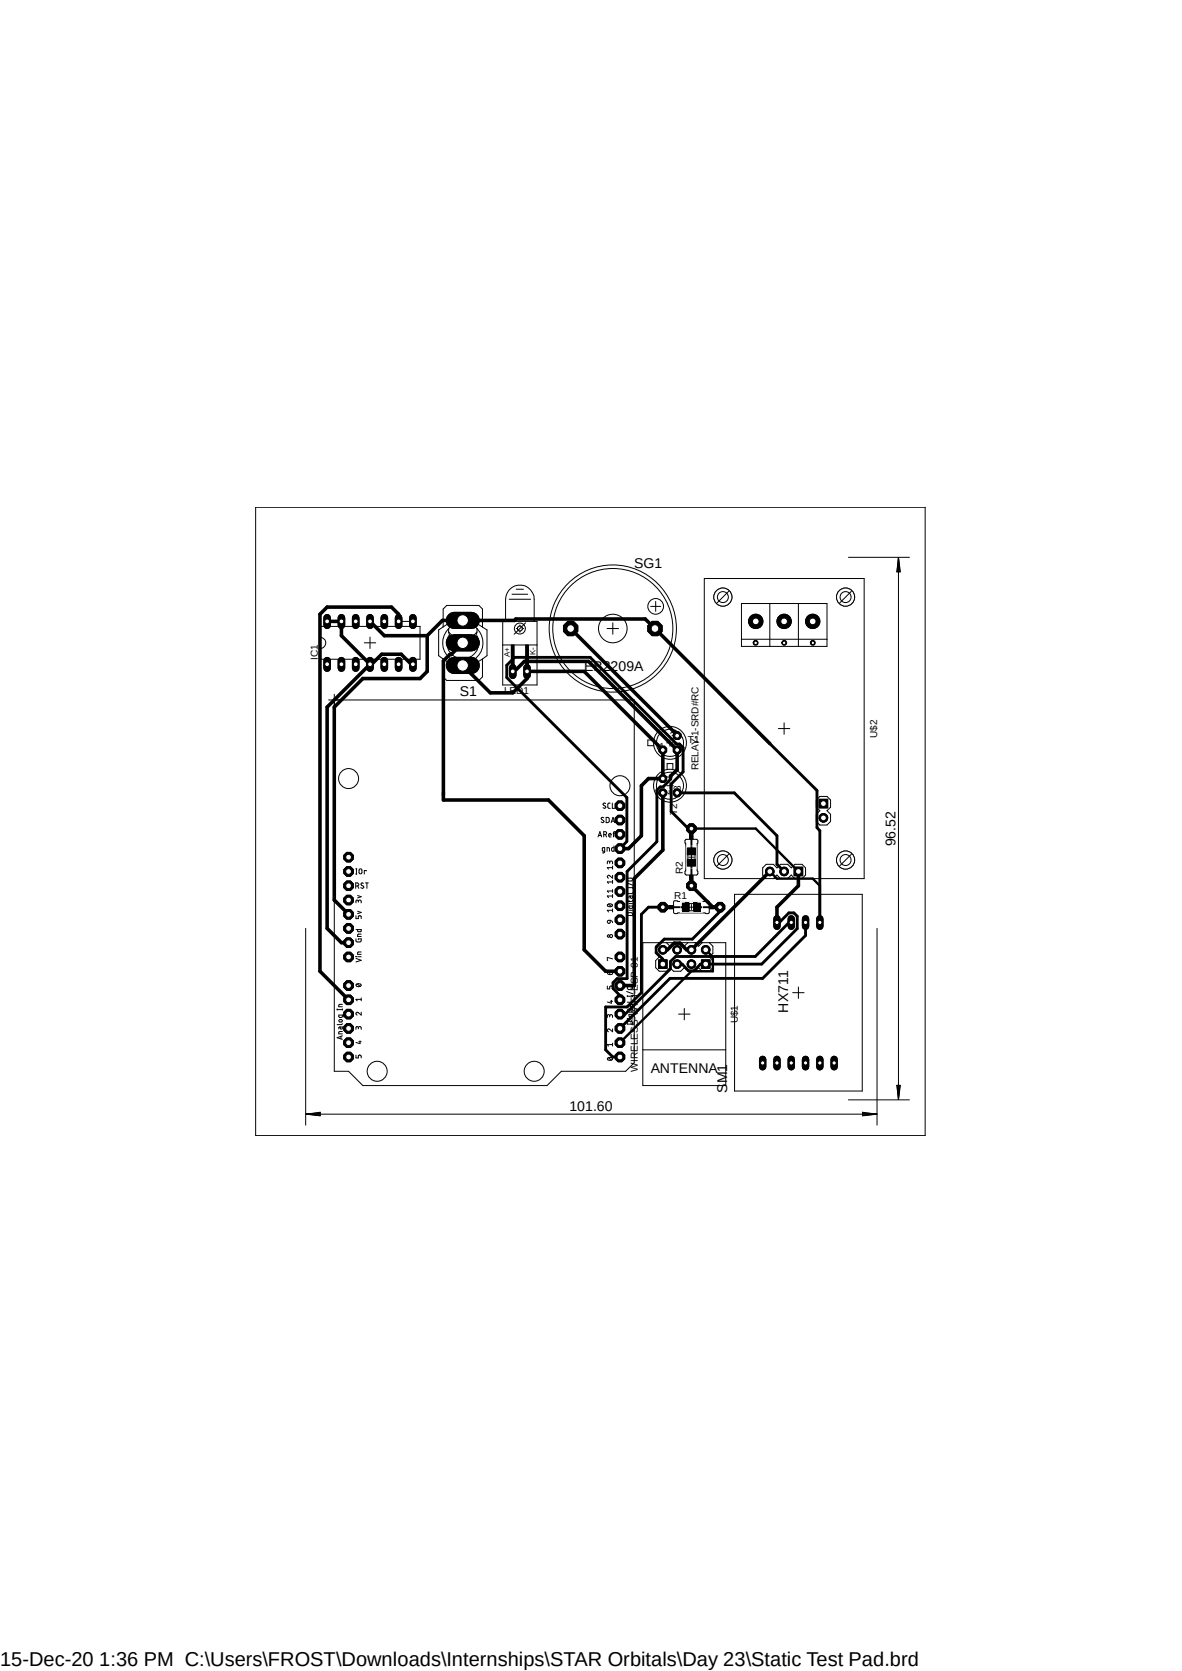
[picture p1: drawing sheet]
<svg xmlns="http://www.w3.org/2000/svg" width="210mm" height="297mm" viewBox="0 0 210 297" stroke-linecap="round" stroke-linejoin="round" font-family="sans-serif">
<defs><g id="words">
<text font-size="3.6" x="0" y="296">15-Dec-20 1:36 PM C:\Users\FROST\Downloads\Internships\STAR Orbitals\Day 23\Static Test Pad.brd</text>
<g font-size="2.5">
<text x="112.7" y="101">SG1</text>
<text x="103.8" y="119.3">EB2209A</text>
<text x="81.7" y="123.7">S1</text>
<text x="159.1" y="150.5" transform="rotate(-90 159.1 150.5)">96.52</text>
<text x="140" y="180" transform="rotate(-90 140 180)">HX711</text>
<text x="115.6" y="190.7">ANTENNA</text>
<text x="101.2" y="197.4">101.60</text>
<text x="129.2" y="194.2" transform="rotate(-90 129.2 194.2)">SM1</text>
</g>
<g font-size="1.8">
<text x="56.5" y="117.3" transform="rotate(-90 56.5 117.3)">IC1</text>
<text x="89.6" y="123.4">LED1</text>
<text x="119" y="131.4">3</text>
<text x="155.8" y="131.1" transform="rotate(-90 155.8 131.1)">U$2</text>
<text x="117.1" y="133.3">1</text>
<text x="119.7" y="133.3">2</text>
<text x="122.2" y="132">T1</text>
<text x="124.1" y="136.9" transform="rotate(-90 124.1 136.9)">RELAY-1-SRD#RC</text>
<text x="119" y="141.3" transform="rotate(-90 119 141.3)">2</text>
<text x="119" y="138.7" transform="rotate(-90 119 138.7)">1</text>
<text x="120.9" y="140.6" transform="rotate(-90 120.9 140.6)">3</text>
<text x="120.3" y="144.9" transform="rotate(-90 120.3 144.9)">T2</text>
<text x="121.3" y="155.4" transform="rotate(-90 121.3 155.4)">R2</text>
<text x="119.8" y="159.7">R1</text>
<text x="131.1" y="181.9" transform="rotate(-90 131.1 181.9)">U$1</text>
<text x="113.3" y="190.5" transform="rotate(-90 113.3 190.5)">WIRELESS-WIFI-ESP-01</text>
</g>
<g font-size="1.4">
<text x="90.6" y="116.8" transform="rotate(-90 90.6 116.8)">A+</text>
<text x="95.2" y="116.4" transform="rotate(-90 95.2 116.4)">K-</text>
</g>
</g></defs>
<path d="M45.4 90.1l119.1 111.8M164.5 90.1l-119.1 111.8" fill="none" stroke="#fff" stroke-width=".18"/>
<path d="M59.4 124.4h53.3v64.5l-1.5 1.5h-11.5l-2.5 2.6h-32.7l-2.6-2.6h-2.5z" fill="none" stroke="#000" stroke-width=".18"/>
<path d="M122.9 147.3h11.4l7.6 7.6M136.8 154.9l1.2 1.3h6.4l1.3 1.2v6.6M125.4 168.8l1.3 1.3v2.5h-3.8l-12.7 12.7" fill="none" stroke="#000" stroke-width=".42"/>
<path d="M58.1 117.4v1.3" fill="none" stroke="#000" stroke-width="1.4"/>
<circle cx="58.1" cy="118.1" r=".43" fill="#fff"/>
<circle cx="58.1" cy="118.1" r=".43" fill="none" stroke="#000" stroke-width=".18"/>
<path d="M60.7 117.4v1.3" fill="none" stroke="#000" stroke-width="1.4"/>
<circle cx="60.7" cy="118.1" r=".43" fill="#fff"/>
<circle cx="60.7" cy="118.1" r=".43" fill="none" stroke="#000" stroke-width=".18"/>
<path d="M73.4 117.4v1.3" fill="none" stroke="#000" stroke-width="1.4"/>
<circle cx="73.4" cy="118.1" r=".43" fill="#fff"/>
<circle cx="73.4" cy="118.1" r=".43" fill="none" stroke="#000" stroke-width=".18"/>
<path d="M73.4 109.8v1.3" fill="none" stroke="#000" stroke-width="1.4"/>
<circle cx="73.4" cy="110.4" r=".43" fill="#fff"/>
<circle cx="73.4" cy="110.4" r=".43" fill="none" stroke="#000" stroke-width=".18"/>
<path d="M63.2 117.4v1.3" fill="none" stroke="#000" stroke-width="1.4"/>
<circle cx="63.2" cy="118.1" r=".43" fill="#fff"/>
<circle cx="63.2" cy="118.1" r=".43" fill="none" stroke="#000" stroke-width=".18"/>
<path d="M65.7 117.4v1.3" fill="none" stroke="#000" stroke-width="1.4"/>
<circle cx="65.7" cy="118.1" r=".43" fill="#fff"/>
<circle cx="65.7" cy="118.1" r=".43" fill="none" stroke="#000" stroke-width=".18"/>
<path d="M70.8 117.4v1.3" fill="none" stroke="#000" stroke-width="1.4"/>
<circle cx="70.8" cy="118.1" r=".43" fill="#fff"/>
<circle cx="70.8" cy="118.1" r=".43" fill="none" stroke="#000" stroke-width=".18"/>
<path d="M68.3 117.4v1.3" fill="none" stroke="#000" stroke-width="1.4"/>
<circle cx="68.3" cy="118.1" r=".43" fill="#fff"/>
<circle cx="68.3" cy="118.1" r=".43" fill="none" stroke="#000" stroke-width=".18"/>
<path d="M70.8 109.8v1.3" fill="none" stroke="#000" stroke-width="1.4"/>
<circle cx="70.8" cy="110.4" r=".43" fill="#fff"/>
<circle cx="70.8" cy="110.4" r=".43" fill="none" stroke="#000" stroke-width=".18"/>
<path d="M68.3 109.8v1.3" fill="none" stroke="#000" stroke-width="1.4"/>
<circle cx="68.3" cy="110.4" r=".43" fill="#fff"/>
<circle cx="68.3" cy="110.4" r=".43" fill="none" stroke="#000" stroke-width=".18"/>
<path d="M65.7 109.8v1.3" fill="none" stroke="#000" stroke-width="1.4"/>
<circle cx="65.7" cy="110.4" r=".43" fill="#fff"/>
<circle cx="65.7" cy="110.4" r=".43" fill="none" stroke="#000" stroke-width=".18"/>
<path d="M63.2 109.8v1.3" fill="none" stroke="#000" stroke-width="1.4"/>
<circle cx="63.2" cy="110.4" r=".43" fill="#fff"/>
<circle cx="63.2" cy="110.4" r=".43" fill="none" stroke="#000" stroke-width=".18"/>
<path d="M60.7 109.8v1.3" fill="none" stroke="#000" stroke-width="1.4"/>
<circle cx="60.7" cy="110.4" r=".43" fill="#fff"/>
<circle cx="60.7" cy="110.4" r=".43" fill="none" stroke="#000" stroke-width=".18"/>
<path d="M58.1 109.8v1.3" fill="none" stroke="#000" stroke-width="1.4"/>
<circle cx="58.1" cy="110.4" r=".43" fill="#fff"/>
<circle cx="58.1" cy="110.4" r=".43" fill="none" stroke="#000" stroke-width=".18"/>
<path d="M93.6 118.7v1.3" fill="none" stroke="#000" stroke-width="1.4"/>
<circle cx="93.6" cy="119.3" r=".43" fill="#fff"/>
<circle cx="93.6" cy="119.3" r=".43" fill="none" stroke="#000" stroke-width=".18"/>
<path d="M91.1 118.7v1.3" fill="none" stroke="#000" stroke-width="1.4"/>
<circle cx="91.1" cy="119.3" r=".43" fill="#fff"/>
<g fill="none" stroke="#000" stroke-width=".18">
<circle cx="91.1" cy="119.3" r=".43"/>
<circle cx="117.8" cy="161.2" r=".91"/>
</g>
<circle cx="117.8" cy="161.2" r=".91" fill="#000"/>
<circle cx="117.8" cy="161.2" r=".43" fill="#fff"/>
<g fill="none" stroke="#000" stroke-width=".18">
<circle cx="117.8" cy="161.2" r=".43"/>
<circle cx="127.9" cy="161.2" r=".91"/>
</g>
<circle cx="127.9" cy="161.2" r=".91" fill="#000"/>
<circle cx="127.9" cy="161.2" r=".43" fill="#fff"/>
<g fill="none" stroke="#000" stroke-width=".18">
<circle cx="122.9" cy="157.4" r=".91"/>
<circle cx="127.9" cy="161.2" r=".43"/>
</g>
<circle cx="122.9" cy="157.4" r=".91" fill="#000"/>
<circle cx="122.8" cy="157.4" r=".43" fill="#fff"/>
<g fill="none" stroke="#000" stroke-width=".18">
<circle cx="122.8" cy="157.4" r=".43"/>
<circle cx="122.9" cy="147.3" r=".91"/>
</g>
<circle cx="122.9" cy="147.3" r=".91" fill="#000"/>
<circle cx="122.8" cy="147.3" r=".43" fill="#fff"/>
<circle cx="122.8" cy="147.3" r=".43" fill="none" stroke="#000" stroke-width=".18"/>
<path d="M80.7 110.3h3" fill="none" stroke="#000" stroke-width="3"/>
<circle cx="82.2" cy="110.3" r="1.01" fill="#fff"/>
<circle cx="82.2" cy="110.3" r="1.01" fill="none" stroke="#000" stroke-width=".18"/>
<path d="M80.7 114.3h3" fill="none" stroke="#000" stroke-width="3"/>
<circle cx="82.2" cy="114.3" r="1.01" fill="#fff"/>
<circle cx="82.2" cy="114.3" r="1.01" fill="none" stroke="#000" stroke-width=".18"/>
<path d="M80.7 118.3h3" fill="none" stroke="#000" stroke-width="3"/>
<circle cx="82.2" cy="118.3" r="1.01" fill="#fff"/>
<g fill="none" stroke="#000" stroke-width=".18">
<circle cx="82.2" cy="118.3" r="1.01"/>
<circle cx="101.4" cy="111.7" r="1.37"/>
</g>
<circle cx="101.4" cy="111.7" r="1.37" fill="#000"/>
<circle cx="101.4" cy="111.7" r=".68" fill="#fff"/>
<g fill="none" stroke="#000" stroke-width=".18">
<circle cx="101.4" cy="111.7" r=".68"/>
<circle cx="116.4" cy="111.7" r="1.37"/>
</g>
<circle cx="116.4" cy="111.7" r="1.37" fill="#000"/>
<circle cx="116.4" cy="111.7" r=".68" fill="#fff"/>
<circle cx="116.4" cy="111.7" r=".68" fill="none" stroke="#000" stroke-width=".18"/>
<path d="M135.5 188.3v1.3" fill="none" stroke="#000" stroke-width="1.3"/>
<circle cx="135.5" cy="188.9" r=".38" fill="#fff"/>
<circle cx="135.5" cy="188.9" r=".38" fill="none" stroke="#000" stroke-width=".18"/>
<path d="M138 188.3v1.3" fill="none" stroke="#000" stroke-width="1.3"/>
<circle cx="138" cy="188.9" r=".38" fill="#fff"/>
<circle cx="138" cy="188.9" r=".38" fill="none" stroke="#000" stroke-width=".18"/>
<path d="M140.6 188.3v1.3" fill="none" stroke="#000" stroke-width="1.3"/>
<circle cx="140.6" cy="188.9" r=".38" fill="#fff"/>
<circle cx="140.6" cy="188.9" r=".38" fill="none" stroke="#000" stroke-width=".18"/>
<path d="M143.1 188.3v1.3" fill="none" stroke="#000" stroke-width="1.3"/>
<circle cx="143.1" cy="188.9" r=".38" fill="#fff"/>
<circle cx="143.1" cy="188.9" r=".38" fill="none" stroke="#000" stroke-width=".18"/>
<path d="M145.7 188.3v1.3" fill="none" stroke="#000" stroke-width="1.3"/>
<circle cx="145.7" cy="188.9" r=".38" fill="#fff"/>
<circle cx="145.7" cy="188.9" r=".38" fill="none" stroke="#000" stroke-width=".18"/>
<path d="M148.2 188.3v1.3" fill="none" stroke="#000" stroke-width="1.3"/>
<circle cx="148.2" cy="188.9" r=".38" fill="#fff"/>
<circle cx="148.2" cy="188.9" r=".38" fill="none" stroke="#000" stroke-width=".18"/>
<path d="M138 163.3v1.3" fill="none" stroke="#000" stroke-width="1.3"/>
<circle cx="138" cy="164" r=".38" fill="#fff"/>
<circle cx="138" cy="164" r=".38" fill="none" stroke="#000" stroke-width=".18"/>
<path d="M140.6 163.3v1.3" fill="none" stroke="#000" stroke-width="1.3"/>
<circle cx="140.6" cy="164" r=".38" fill="#fff"/>
<circle cx="140.6" cy="164" r=".38" fill="none" stroke="#000" stroke-width=".18"/>
<path d="M143.1 163.3v1.3" fill="none" stroke="#000" stroke-width="1.3"/>
<circle cx="143.1" cy="164" r=".38" fill="#fff"/>
<circle cx="143.1" cy="164" r=".38" fill="none" stroke="#000" stroke-width=".18"/>
<path d="M145.7 163.3v1.3" fill="none" stroke="#000" stroke-width="1.3"/>
<circle cx="145.7" cy="164" r=".38" fill="#fff"/>
<g fill="none" stroke="#000" stroke-width=".18">
<path d="M117.5 132.6h.6l.3 .4v.6l-.3 .4h-.6l-.4-.4v-.6z"/>
<circle cx="145.7" cy="164" r=".38"/>
</g>
<path d="M117.5 132.6h.6l.3 .4v.6l-.3 .4h-.6l-.4-.4v-.6z" fill-rule="evenodd" fill="#000"/>
<circle cx="117.8" cy="133.3" r=".43" fill="#fff"/>
<g fill="none" stroke="#000" stroke-width=".18">
<path d="M120 132.6h.6l.4 .4v.6l-.4 .4h-.6l-.4-.4v-.6z"/>
<circle cx="117.8" cy="133.3" r=".43"/>
</g>
<path d="M120 132.6h.6l.4 .4v.6l-.4 .4h-.6l-.4-.4v-.6z" fill-rule="evenodd" fill="#000"/>
<circle cx="120.3" cy="133.3" r=".43" fill="#fff"/>
<g fill="none" stroke="#000" stroke-width=".18">
<path d="M120 130.1h.6l.4 .4v.6l-.4 .3h-.6l-.4-.3v-.6z"/>
<circle cx="120.3" cy="133.3" r=".43"/>
</g>
<path d="M120 130.1h.6l.4 .4v.6l-.4 .3h-.6l-.4-.3v-.6z" fill-rule="evenodd" fill="#000"/>
<circle cx="120.3" cy="130.8" r=".43" fill="#fff"/>
<g fill="none" stroke="#000" stroke-width=".18">
<path d="M117.5 137.7h.6l.3 .4v.6l-.3 .4h-.6l-.4-.4v-.6z"/>
<circle cx="120.3" cy="130.8" r=".43"/>
</g>
<path d="M117.5 137.7h.6l.3 .4v.6l-.3 .4h-.6l-.4-.4v-.6z" fill-rule="evenodd" fill="#000"/>
<circle cx="117.8" cy="138.4" r=".43" fill="#fff"/>
<g fill="none" stroke="#000" stroke-width=".18">
<path d="M117.5 140.3h.6l.3 .3v.6l-.3 .4h-.6l-.4-.4v-.6z"/>
<circle cx="117.8" cy="138.4" r=".43"/>
</g>
<path d="M117.5 140.3h.6l.3 .3v.6l-.3 .4h-.6l-.4-.4v-.6z" fill-rule="evenodd" fill="#000"/>
<circle cx="117.8" cy="140.9" r=".43" fill="#fff"/>
<g fill="none" stroke="#000" stroke-width=".18">
<path d="M120 140.3h.6l.4 .3v.6l-.4 .4h-.6l-.4-.4v-.6z"/>
<circle cx="117.8" cy="140.9" r=".43"/>
</g>
<path d="M120 140.3h.6l.4 .3v.6l-.4 .4h-.6l-.4-.4v-.6z" fill-rule="evenodd" fill="#000"/>
<circle cx="120.3" cy="140.9" r=".43" fill="#fff"/>
<g fill="none" stroke="#000" stroke-width=".18">
<path d="M124.6 170.6h1.6v1.5h-1.6z"/>
<circle cx="120.3" cy="140.9" r=".43"/>
</g>
<path d="M124.6 170.6h1.6v1.5h-1.6z" fill-rule="evenodd" fill="#000"/>
<circle cx="125.4" cy="171.4" r=".51" fill="#fff"/>
<g fill="none" stroke="#000" stroke-width=".18">
<circle cx="122.9" cy="171.4" r=".76"/>
<circle cx="125.4" cy="171.4" r=".51"/>
</g>
<circle cx="122.9" cy="171.4" r=".76" fill="#000"/>
<circle cx="122.8" cy="171.4" r=".51" fill="#fff"/>
<g fill="none" stroke="#000" stroke-width=".18">
<circle cx="120.3" cy="171.4" r=".76"/>
<circle cx="122.8" cy="171.4" r=".51"/>
</g>
<circle cx="120.3" cy="171.4" r=".76" fill="#000"/>
<circle cx="120.3" cy="171.4" r=".51" fill="#fff"/>
<g fill="none" stroke="#000" stroke-width=".18">
<circle cx="120.3" cy="171.4" r=".51"/>
<circle cx="120.3" cy="168.8" r=".76"/>
</g>
<circle cx="120.3" cy="168.8" r=".76" fill="#000"/>
<circle cx="120.3" cy="168.8" r=".51" fill="#fff"/>
<g fill="none" stroke="#000" stroke-width=".18">
<circle cx="120.3" cy="168.8" r=".51"/>
<circle cx="122.9" cy="168.8" r=".76"/>
</g>
<circle cx="122.9" cy="168.8" r=".76" fill="#000"/>
<circle cx="122.8" cy="168.8" r=".51" fill="#fff"/>
<g fill="none" stroke="#000" stroke-width=".18">
<circle cx="122.8" cy="168.8" r=".51"/>
<circle cx="125.4" cy="168.8" r=".76"/>
</g>
<circle cx="125.4" cy="168.8" r=".76" fill="#000"/>
<circle cx="125.4" cy="168.8" r=".51" fill="#fff"/>
<g fill="none" stroke="#000" stroke-width=".18">
<circle cx="117.8" cy="168.8" r=".76"/>
<circle cx="125.4" cy="168.8" r=".51"/>
</g>
<circle cx="117.8" cy="168.8" r=".76" fill="#000"/>
<circle cx="117.8" cy="168.8" r=".51" fill="#fff"/>
<g fill="none" stroke="#000" stroke-width=".18">
<path d="M117 170.6h1.5v1.5h-1.5z"/>
<circle cx="117.8" cy="168.8" r=".51"/>
</g>
<path d="M117 170.6h1.5v1.5h-1.5z" fill-rule="evenodd" fill="#000"/>
<circle cx="117.8" cy="171.4" r=".51" fill="#fff"/>
<g fill="none" stroke="#000" stroke-width=".18">
<path d="M141.1 154.1h1.5v1.6h-1.5z"/>
<circle cx="117.8" cy="171.4" r=".51"/>
</g>
<path d="M141.1 154.1h1.5v1.6h-1.5z" fill-rule="evenodd" fill="#000"/>
<circle cx="141.9" cy="154.9" r=".51" fill="#fff"/>
<g fill="none" stroke="#000" stroke-width=".18">
<circle cx="139.3" cy="154.9" r=".76"/>
<circle cx="141.9" cy="154.9" r=".51"/>
</g>
<circle cx="139.3" cy="154.9" r=".76" fill="#000"/>
<circle cx="139.3" cy="154.9" r=".51" fill="#fff"/>
<g fill="none" stroke="#000" stroke-width=".18">
<circle cx="136.8" cy="154.9" r=".76"/>
<circle cx="139.3" cy="154.9" r=".51"/>
</g>
<circle cx="136.8" cy="154.9" r=".76" fill="#000"/>
<circle cx="136.8" cy="154.9" r=".51" fill="#fff"/>
<g fill="none" stroke="#000" stroke-width=".18">
<path d="M145.5 142.1h1.6v1.5h-1.6z"/>
<circle cx="136.8" cy="154.9" r=".51"/>
</g>
<path d="M145.5 142.1h1.6v1.5h-1.6z" fill-rule="evenodd" fill="#000"/>
<circle cx="146.3" cy="142.8" r=".51" fill="#fff"/>
<g fill="none" stroke="#000" stroke-width=".18">
<circle cx="146.3" cy="142.8" r=".51"/>
<circle cx="146.3" cy="145.4" r=".76"/>
</g>
<circle cx="146.3" cy="145.4" r=".76" fill="#000"/>
<circle cx="146.3" cy="145.4" r=".51" fill="#fff"/>
<g fill="none" stroke="#000" stroke-width=".18">
<circle cx="144.4" cy="110.4" r="1.27"/>
<circle cx="146.3" cy="145.4" r=".51"/>
</g>
<circle cx="144.4" cy="110.4" r="1.27" fill="#000"/>
<circle cx="144.4" cy="110.4" r=".6" fill="#fff"/>
<g fill="none" stroke="#000" stroke-width=".18">
<circle cx="139.3" cy="110.4" r="1.27"/>
<circle cx="144.4" cy="110.4" r=".6"/>
</g>
<circle cx="139.3" cy="110.4" r="1.27" fill="#000"/>
<circle cx="139.3" cy="110.4" r=".6" fill="#fff"/>
<g fill="none" stroke="#000" stroke-width=".18">
<circle cx="134.3" cy="110.4" r="1.27"/>
<circle cx="139.3" cy="110.4" r=".6"/>
</g>
<circle cx="134.3" cy="110.4" r="1.27" fill="#000"/>
<circle cx="134.3" cy="110.4" r=".6" fill="#fff"/>
<g fill="none" stroke="#000" stroke-width=".18">
<circle cx="134.3" cy="110.4" r=".6"/>
<circle cx="110.2" cy="177.7" r=".91"/>
</g>
<circle cx="110.2" cy="177.7" r=".91" fill="#000"/>
<circle cx="110.1" cy="177.7" r=".51" fill="#fff"/>
<g fill="none" stroke="#000" stroke-width=".18">
<circle cx="61.9" cy="175.2" r=".91"/>
<circle cx="110.1" cy="177.7" r=".51"/>
</g>
<circle cx="61.9" cy="175.2" r=".91" fill="#000"/>
<circle cx="61.9" cy="175.2" r=".51" fill="#fff"/>
<g fill="none" stroke="#000" stroke-width=".18">
<circle cx="61.9" cy="175.2" r=".51"/>
<circle cx="110.2" cy="180.3" r=".91"/>
</g>
<circle cx="110.2" cy="180.3" r=".91" fill="#000"/>
<circle cx="110.1" cy="180.3" r=".51" fill="#fff"/>
<g fill="none" stroke="#000" stroke-width=".18">
<circle cx="110.1" cy="180.3" r=".51"/>
<circle cx="110.2" cy="182.8" r=".91"/>
</g>
<circle cx="110.2" cy="182.8" r=".91" fill="#000"/>
<circle cx="110.1" cy="182.8" r=".51" fill="#fff"/>
<g fill="none" stroke="#000" stroke-width=".18">
<circle cx="110.1" cy="182.8" r=".51"/>
<circle cx="110.2" cy="185.3" r=".91"/>
</g>
<circle cx="110.2" cy="185.3" r=".91" fill="#000"/>
<circle cx="110.1" cy="185.3" r=".51" fill="#fff"/>
<g fill="none" stroke="#000" stroke-width=".18">
<circle cx="110.1" cy="185.3" r=".51"/>
<circle cx="110.2" cy="187.9" r=".91"/>
</g>
<circle cx="110.2" cy="187.9" r=".91" fill="#000"/>
<circle cx="110.1" cy="187.9" r=".51" fill="#fff"/>
<g fill="none" stroke="#000" stroke-width=".18">
<circle cx="110.2" cy="175.2" r=".91"/>
<circle cx="110.1" cy="187.9" r=".51"/>
</g>
<circle cx="110.2" cy="175.2" r=".91" fill="#000"/>
<circle cx="110.1" cy="175.2" r=".51" fill="#fff"/>
<g fill="none" stroke="#000" stroke-width=".18">
<circle cx="110.1" cy="175.2" r=".51"/>
<circle cx="110.2" cy="172.6" r=".91"/>
</g>
<circle cx="110.2" cy="172.6" r=".91" fill="#000"/>
<circle cx="110.1" cy="172.6" r=".51" fill="#fff"/>
<g fill="none" stroke="#000" stroke-width=".18">
<circle cx="110.1" cy="172.6" r=".51"/>
<circle cx="110.2" cy="170.1" r=".91"/>
</g>
<circle cx="110.2" cy="170.1" r=".91" fill="#000"/>
<circle cx="110.1" cy="170.1" r=".51" fill="#fff"/>
<g fill="none" stroke="#000" stroke-width=".18">
<circle cx="110.1" cy="170.1" r=".51"/>
<circle cx="110.2" cy="166" r=".91"/>
</g>
<circle cx="110.2" cy="166" r=".91" fill="#000"/>
<circle cx="110.1" cy="166" r=".51" fill="#fff"/>
<g fill="none" stroke="#000" stroke-width=".18">
<circle cx="110.1" cy="166" r=".51"/>
<circle cx="110.2" cy="163.5" r=".91"/>
</g>
<circle cx="110.2" cy="163.5" r=".91" fill="#000"/>
<circle cx="110.1" cy="163.5" r=".51" fill="#fff"/>
<g fill="none" stroke="#000" stroke-width=".18">
<circle cx="110.1" cy="163.5" r=".51"/>
<circle cx="110.2" cy="161" r=".91"/>
</g>
<circle cx="110.2" cy="161" r=".91" fill="#000"/>
<circle cx="110.1" cy="161" r=".51" fill="#fff"/>
<g fill="none" stroke="#000" stroke-width=".18">
<circle cx="110.2" cy="158.5" r=".91"/>
<circle cx="110.1" cy="161" r=".51"/>
</g>
<circle cx="110.2" cy="158.5" r=".91" fill="#000"/>
<circle cx="110.1" cy="158.5" r=".51" fill="#fff"/>
<g fill="none" stroke="#000" stroke-width=".18">
<circle cx="110.1" cy="158.5" r=".51"/>
<circle cx="110.2" cy="155.9" r=".91"/>
</g>
<circle cx="110.2" cy="155.9" r=".91" fill="#000"/>
<circle cx="110.1" cy="155.9" r=".51" fill="#fff"/>
<g fill="none" stroke="#000" stroke-width=".18">
<circle cx="110.1" cy="155.9" r=".51"/>
<circle cx="110.2" cy="153.4" r=".91"/>
</g>
<circle cx="110.2" cy="153.4" r=".91" fill="#000"/>
<circle cx="110.1" cy="153.4" r=".51" fill="#fff"/>
<g fill="none" stroke="#000" stroke-width=".18">
<circle cx="110.1" cy="153.4" r=".51"/>
<circle cx="110.2" cy="150.8" r=".91"/>
</g>
<circle cx="110.2" cy="150.8" r=".91" fill="#000"/>
<circle cx="110.1" cy="150.8" r=".51" fill="#fff"/>
<g fill="none" stroke="#000" stroke-width=".18">
<circle cx="110.1" cy="150.8" r=".51"/>
<circle cx="110.2" cy="148.3" r=".91"/>
</g>
<circle cx="110.2" cy="148.3" r=".91" fill="#000"/>
<circle cx="110.1" cy="148.3" r=".51" fill="#fff"/>
<g fill="none" stroke="#000" stroke-width=".18">
<circle cx="110.1" cy="148.3" r=".51"/>
<circle cx="61.9" cy="177.7" r=".91"/>
</g>
<circle cx="61.9" cy="177.7" r=".91" fill="#000"/>
<circle cx="61.9" cy="177.7" r=".51" fill="#fff"/>
<g fill="none" stroke="#000" stroke-width=".18">
<circle cx="61.9" cy="177.7" r=".51"/>
<circle cx="61.9" cy="180.3" r=".91"/>
</g>
<circle cx="61.9" cy="180.3" r=".91" fill="#000"/>
<circle cx="61.9" cy="180.3" r=".51" fill="#fff"/>
<g fill="none" stroke="#000" stroke-width=".18">
<circle cx="61.9" cy="180.3" r=".51"/>
<circle cx="61.9" cy="182.8" r=".91"/>
</g>
<circle cx="61.9" cy="182.8" r=".91" fill="#000"/>
<circle cx="61.9" cy="182.8" r=".51" fill="#fff"/>
<g fill="none" stroke="#000" stroke-width=".18">
<circle cx="61.9" cy="182.8" r=".51"/>
<circle cx="61.9" cy="185.3" r=".91"/>
</g>
<circle cx="61.9" cy="185.3" r=".91" fill="#000"/>
<circle cx="61.9" cy="185.3" r=".51" fill="#fff"/>
<g fill="none" stroke="#000" stroke-width=".18">
<circle cx="61.9" cy="185.3" r=".51"/>
<circle cx="61.9" cy="187.9" r=".91"/>
</g>
<circle cx="61.9" cy="187.9" r=".91" fill="#000"/>
<circle cx="61.9" cy="187.9" r=".51" fill="#fff"/>
<g fill="none" stroke="#000" stroke-width=".18">
<circle cx="61.9" cy="170.1" r=".91"/>
<circle cx="61.9" cy="187.9" r=".51"/>
</g>
<circle cx="61.9" cy="170.1" r=".91" fill="#000"/>
<circle cx="61.9" cy="170.1" r=".51" fill="#fff"/>
<g fill="none" stroke="#000" stroke-width=".18">
<circle cx="61.9" cy="170.1" r=".51"/>
<circle cx="61.9" cy="167.6" r=".91"/>
</g>
<circle cx="61.9" cy="167.6" r=".91" fill="#000"/>
<circle cx="61.9" cy="167.6" r=".51" fill="#fff"/>
<g fill="none" stroke="#000" stroke-width=".18">
<circle cx="61.9" cy="167.6" r=".51"/>
<circle cx="61.9" cy="165" r=".91"/>
</g>
<circle cx="61.9" cy="165" r=".91" fill="#000"/>
<circle cx="61.9" cy="165" r=".51" fill="#fff"/>
<g fill="none" stroke="#000" stroke-width=".18">
<circle cx="61.9" cy="165" r=".51"/>
<circle cx="61.9" cy="162.5" r=".91"/>
</g>
<circle cx="61.9" cy="162.5" r=".91" fill="#000"/>
<circle cx="61.9" cy="162.5" r=".51" fill="#fff"/>
<g fill="none" stroke="#000" stroke-width=".18">
<circle cx="61.9" cy="160" r=".91"/>
<circle cx="61.9" cy="162.5" r=".51"/>
</g>
<circle cx="61.9" cy="160" r=".91" fill="#000"/>
<circle cx="61.9" cy="160" r=".51" fill="#fff"/>
<g fill="none" stroke="#000" stroke-width=".18">
<circle cx="61.9" cy="160" r=".51"/>
<circle cx="61.9" cy="157.4" r=".91"/>
</g>
<circle cx="61.9" cy="157.4" r=".91" fill="#000"/>
<circle cx="61.9" cy="157.4" r=".51" fill="#fff"/>
<g fill="none" stroke="#000" stroke-width=".18">
<circle cx="61.9" cy="157.4" r=".51"/>
<circle cx="110.2" cy="145.8" r=".91"/>
</g>
<circle cx="110.2" cy="145.8" r=".91" fill="#000"/>
<circle cx="110.1" cy="145.8" r=".51" fill="#fff"/>
<g fill="none" stroke="#000" stroke-width=".18">
<circle cx="110.1" cy="145.8" r=".51"/>
<circle cx="110.2" cy="143.2" r=".91"/>
</g>
<circle cx="110.2" cy="143.2" r=".91" fill="#000"/>
<circle cx="110.1" cy="143.2" r=".51" fill="#fff"/>
<g fill="none" stroke="#000" stroke-width=".18">
<circle cx="61.9" cy="154.9" r=".91"/>
<circle cx="110.1" cy="143.2" r=".51"/>
</g>
<circle cx="61.9" cy="154.9" r=".91" fill="#000"/>
<circle cx="61.9" cy="154.9" r=".51" fill="#fff"/>
<g fill="none" stroke="#000" stroke-width=".18">
<circle cx="61.9" cy="154.9" r=".51"/>
<circle cx="61.9" cy="152.4" r=".91"/>
</g>
<circle cx="61.9" cy="152.4" r=".91" fill="#000"/>
<circle cx="61.9" cy="152.4" r=".51" fill="#fff"/>
<g fill="none" stroke="#000" stroke-width=".18">
<path d="M150.7 99.1h10.9M159.6 99.1v96.3M159.6 99.1l.4 2.5h-.7zM159.6 99.1l-.1 2.5M159.6 99.1l.2 2.5M159.6 99.1l-.2 2.5M159.6 99.1l.3 2.5M56.9 111.3h17.7v5.9h-17.7v-1.9a1.02 1.02 0 0 0 1-1 1.02 1.02 0 0 0-1-1.1zM64.7 114.3h2.1M65.7 113.2v2.1M70.8 110.4h2.6M78.7 117.1v3.2l.7 .6h5.7l.6-.6v-3.2"/>
<path d="M78.7 111.4v-3.2l.7-.6h5.7l.6 .6v3.3M78.7 111.4l-.8 .6v4.5l.8 .6M78.7 111.4l3.5-2.2 3.5 2.3M78.7 117.1l3.5 2.2 3.5-2.2M79.7 111.7a3.6 3.6 0 0 0 0 5.1 3.6 3.6 0 0 0 5.1 0 3.6 3.6 0 0 0 0-5.1M79.7 113a2.83 2.83 0 0 0 2.5 4.1 2.83 2.83 0 0 0 2.6-4.1M79.7 112.4l.6 .6h3.8l.7-.6M79.7 111.7v.7M79.7 111.7l.6-.6h3.8l.7 .6M79.7 112.4l.9 3.1h3.2l1-3.1M81.4 114.3h1.7M82.2 113.4v1.7"/>
<path d="M84.8 111.7v.7M85.7 111.5l.8 .5v4.5l-.8 .6M89.3 110.4h6.1v11.4h-6.1zM89.3 114.6h6.1M89.8 110.4v-3.9a2.54 2.54 0 0 1 2.6-2.5 2.54 2.54 0 0 1 2.5 2.5v3.9M90.5 106.5h3.8M90.8 114.6h.6v3.8h-.6zM91 105.6h2.8M91.7 104.7h1.3M91.7 111.7h1.3M92.4 111.1v1.3M93.4 114.6h.5v3.8h-.5z"/>
<path d="M107.9 111.7h2M108.9 110.7v2M115.6 107.8h1.8M116.5 106.9v1.8M125.1 102.8h28.4v53.4h-28.4zM131.7 107.3h15.2v7.6h-15.2zM131.7 113.6h15.2M133.9 114l.2-.2h.3l.3 .5-.1 .2-.2 .2h-.3l-.3-.4 .4-.3 .3 .1v.4l-.3 .1-.4-.3zM136.8 107.3v7.6M139 114l.2-.2h.3l.3 .5-.1 .2-.2 .2h-.3l-.3-.4h.1l.1-.2 .3-.1 .3 .3-.1 .2-.4 .1-.3-.3zM141.9 107.3v7.6M144.1 114l.2-.2h.3l.3 .5-.1 .2-.2 .2h-.3l-.3-.4h.1v-.2l.4-.1 .2 .3v.2l-.4 .1-.3-.3z"/>
<path d="M58.4 124.4h2M59.4 123.4v2M116.2 131.5h-1.1v1h1.1M118.4 132h1.2M118.4 139.7h1.2M118.5 136.8v-1.1h1v1.1M119 131.4v1.2M119 139.1v1.2M138.3 129.5h2M139.3 128.5v2M63.2 157.5l.4-.1 .2-.3-.3-.2h-.3v1M63.2 155.4h.2"/>
<path d="M63.2 154.4h.2M63.3 154.4v1M63.5 157.5l.3 .4M63.5 159.2l.7 .2-.7 .2M63.8 154.5h.5v.6l-.2 .2-.3-.1zM64.6 157l-.3-.1-.2 .2 .1 .3 .4 .2v.2l-.2 .1-.3-.1M64.9 156.9h.5M65.1 154.8l-.4-.1v.7M65.2 156.9v1M106.3 148.8l.3-1 .3 1M106.3 148.5h.5M107.3 148.3h.4v-.4l-.4-.1v1"/>
<path d="M107.3 145.4l-.4-.1-.1 .2 .5 .4v.2l-.2 .1-.3-.1M107.4 151.3l-.4-.1 .1-.5h.3v.7l-.3 .2M107.6 148.3l.2 .5M107.6 142.8l-.3-.1-.2 .3 .5 .3v.3l-.2 .1-.3-.1M107.7 145.3h.4l.1 .1v.6l-.1 .2h-.4zM107.9 151.3v-.6h.3l.1 .6M108.2 148.4h.4l-.1-.3-.3 .1v.4l.1 .2h.3M108.3 153.3l.1-.2 .3-.1 .1 .1v.4M108.3 153.5v-.4l-.3-.1-.1 .5M108.4 142.7l-.3 .1-.1 .2v.6l.4 .1M108.6 146.2l.3-.9 .3 .9M108.7 146h.4"/>
<path d="M108.8 142.7v1h.4M108.8 155.6v.5l-.6-.5h-.2l-.1 .2 .2 .3M108.8 154.2h-.9l.2 .3M108.8 153.9v.6M108.8 156.5v.5M108.8 158.1v.5M108.8 159v.6M108.8 156.8h-.9l.2 .2M108.8 159.3h-.9l.2 .3M108.8 158.4h-.9l.2 .2M108.9 148.1h.3M109.1 150.4v.9h-.3l-.1-.2v-.3l.1-.1h.3"/>
<path d="M109.2 147.8l-.2 .2v.8M111.3 156.9l1.2 .5M111.5 157.7v.2M111.5 157.8h.9M111.5 156.1h.8l.1 .3-.3 .2-.6-.1zM112 159.3l.1 .4 .3-.1v-.3h-.6v.3M112.4 158.7l-.2 .1h-.7M112.4 157.7v.2M121.8 149.3l.2-.1h1.7l.3 .2v.4l-.1 .1v4.9l.1 .1v.4l-.3 .2h-1.7l-.3-.2v-.4l.1-.1zM122.1 151.3h1.5v.6h-1.5zM122.1 152.7h1.5v.7h-1.5zM122.1 152.8h1.5v1.2h-1.5z"/>
<path d="M122.1 150.7h1.5v1.2h-1.5zM122.2 151.9v.8M122.3 147.3h.6M122.4 152.4h.9M122.6 148.3h.5v.9h-.5zM122.6 155.5h.5v.9h-.5zM122.9 151.9v.9M123.5 151.9v.8M130.5 159h22.7v34.9h-22.7zM136.1 156.2l-.6-.7v-1.2l.6-.7h1.3l.6 .7 .7-.7h1.3l.6 .7 .6-.7h1.3l.6 .7v1.2l-.6 .7M137.4 156.2l.6-.7 .7 .7M140 156.2l.6-.7 .6 .7"/>
<path d="M145 142.2l.7-.6h1.2l.7 .6v1.3l-.7 .6 .7 .6v1.3l-.7 .6h-1.2l-.7-.6v-1.3l.7-.6-.7-.6zM54.3 165v35M59.9 179.5h.9M59.9 179.3v.2M60.8 178.5h-.4l-.2 .2v.2h.6M60.8 179.3v.2M63.2 162.8v.5h.5l.1-.5 .3 .1 .1 .4M63.2 166.9l.1 .4 .2 .1h.5l.2-.2v-.3h-.5v.1M63.2 165.2h1v.3l-.1 .1h-.5l-.1-.4M63.2 170h.1M63.2 170.3l1 .4-1 .3M63.3 175a.48 .48 0 0 1 .5-.2 .48 .48 0 0 1 .3 .4 .48 .48 0 0 1-.5 .2 .48 .48 0 0 1-.3-.4z"/>
<path d="M63.5 174.9l.5 .4M63.5 162l.7 .2-.7 .2M63.5 170.1h.7M63.7 160.2v-.1l.3-.1 .1 .1 .1 .4M63.7 160.4l-.1-.3-.2-.1-.2 .5M64.2 166h-.5l-.2 .2v.3h.7M64.2 169.2h-.5l-.2 .2v.2h.7M64.2 179.9v.5l-.6-.4h-.4l.1 .3 .2 .1M64.2 177.4v.5M64.2 177.6h-1l.3 .3M107.9 172.8v.3l.4 .1M107.9 175.3v.5h.4v-.4l.2-.1h.3v.5"/>
<path d="M107.9 160.8a.48 .48 0 0 1 .6-.2 .48 .48 0 0 1 .3 .4 .48 .48 0 0 1-.5 .2 .48 .48 0 0 1-.4-.4zM108 163.6h.4l-.1 .5-.3-.1zM108.1 160.7l.5 .4M108.3 172.8h.5v.3v.1h-.5zM108.4 163.6l.4 .2v.2M108.4 178h.4M108.6 177.8v.5l-.7-.2M108.8 161.5v.6M108.8 170.4l-.9-.2 .1 .5M108.8 161.8h-.9l.2 .3M111.3 176.2l1.2 .5M111.5 161.8h.1"/>
<path d="M111.5 160.6h.1M111.5 177v.2M111.5 179.9h.1M111.5 177.1h.9M111.5 162.3l.2-.1 .6 .1 .1 .4h-.9zM111.5 175.4h.8l.1 .3-.3 .2h-.4l-.2-.2zM111.8 161.8h.6M111.8 160v.3M111.8 179.3v.3M111.8 160.6h.6M111.8 179.9h.6M112 178.6l.1 .3h.3v-.3h-.6v.3"/>
<path d="M112.4 161v.4l-.2 .1h-.3l-.1-.2v-.3h.8l.1 .4M112.4 160l-.2 .2h-.7M112.4 179.3l-.1 .2h-.8M112.4 178l-.2 .1h-.7M112.4 177v.2M114.2 167.6h14.7v25.4h-14.7zM117.1 167.6l-.6 .6v1.3l.6 .6-.6 .6v1.3l.6 .6h1.3l.6-.6 .7 .6h1.2l.7-.6 .6 .6h1.3l.6-.6 .7 .6h1.2l.7-.6v-1.3l-.7-.6 .7-.6v-1.3l-.7-.6M118.4 167.6l.6 .6 .7-.6M118.8 161h.9v.5h-.9zM119.8 160.1h.5l.1 .1h4.9l.1-.1h.5l.1 .3v1.9l-.2 .1h-.4l-.1-.1h-5.5l-.1-.2v-1.7zM120.9 167.6l.7 .6 .6-.6M121.2 160.5h1.2v1.5h-1.2z"/>
<path d="M121.6 179.2v2.1M121.8 160.5h.6v1.4h-.6zM122.4 161.2h.9M122.4 160.6h.8M122.4 161.9h.8M122.9 160.8v.9M123.2 160.5h.7v1.4h-.7zM123.3 160.5h1.2v1.5h-1.2zM123.5 167.6l.6 .6 .7-.6M126 161h.9v.5h-.9zM127.9 160.7v.5M140.8 176.4h2.1"/>
<path d="M141.9 175.4v2.1M155.8 165v35M54.4 198h101.4M54.4 198l2.5-.3v.6zM54.4 198l2.5 .2M54.4 198l2.5 .3M56.9 197.9l-2.5 .1M56.9 197.8l-2.5 .2M60.3 181.3h.4l.1 .2-.2 .2-.3-.1zM60.5 182.5v.4h.3v-.4h-.5l-.1 .4M60.6 184.2v.5M60.8 183.3h-.4l-.2 .2v.3h.6"/>
<path d="M60.8 181.9l-.1 .2h-.8M60.8 180.4v.3l-.1 .1h-.3l-.2-.1v-.3h.8l.1 .1v.3M60.8 184.1l-.9 .3 .9 .3M63.2 187.5v.5h.5v-.4l.2-.1 .2 .1 .1 .4M63.7 182.7l.1-.2h.2l.2 .5M63.7 182.9l-.1-.4h-.2l-.2 .5M63.8 185.2h.4M64 185v.5l-.8-.2M107.9 188.1a.48 .48 0 0 1 .6-.2 .48 .48 0 0 1 .3 .4 .48 .48 0 0 1-.5 .2 .48 .48 0 0 1-.4-.4zM108.1 188l.5 .4M108.3 180.6l.2-.3h.2l.1 .5M108.3 180.8v-.4l-.3-.1-.1 .5"/>
<path d="M108.8 182.9v.5l-.6-.5h-.2l-.1 .2 .2 .3M108.8 185.4v.5M108.8 185.7h-.9l.2 .2M111.5 181.1h.1M111.6 181.5h.7l.1 .5h-.9zM111.8 181.1h.6M112.4 180.3l-.1 .4h-.5v-.1v-.3h.8l.1 .1v.3M114.2 186.6h14.7M120.6 180.3h2M150.7 195.5h10.9M153.2 197.7l2.6 .3-2.6 .3zM153.2 197.9l2.6 .1"/>
<path d="M153.2 197.8l2.6 .2M155.8 198l-2.6 .2M155.8 198l-2.6 .3M159.3 192.9h.7l-.4 2.5zM159.4 192.9l.2 2.5M159.5 192.9l.1 2.5M159.8 192.9l-.2 2.5M159.9 192.9l-.3 2.5"/>
<circle cx="108.9" cy="111.7" r="10.7"/>
<circle cx="108.9" cy="111.7" r="2.54"/>
<circle cx="108.9" cy="111.7" r="11.3"/>
<circle cx="116.5" cy="107.8" r="1.39"/>
<circle cx="61.9" cy="138.4" r="1.78"/>
<circle cx="110.2" cy="139.7" r="1.78"/>
<circle cx="119" cy="139.7" r="2.4"/>
<circle cx="119" cy="139.7" r="2.92"/>
<circle cx="119" cy="132" r="2.92"/>
<circle cx="119.1" cy="132" r="2.41"/>
<circle cx="61.9" cy="152.4" r=".51"/>
<circle cx="108.1" cy="166.4" r=".22"/>
<circle cx="108.6" cy="166.4" r=".26"/>
<circle cx="67" cy="190.4" r="1.78"/>
<circle cx="94.9" cy="190.4" r="1.78"/>
</g>
<g fill="#000">
<path d="M90.8 114.6h.6v3.8h-.6z" fill-rule="evenodd"/>
<path d="M93.4 114.6h.5v3.8h-.5z" fill-rule="evenodd"/>
<path d="M133.9 114l.2-.2h.3l.3 .5-.1 .2-.2 .2h-.3l-.3-.4 .4-.3 .3 .1v.4l-.3 .1-.4-.3z" fill-rule="evenodd"/>
<path d="M139 114l.2-.2h.3l.3 .5-.1 .2-.2 .2h-.3l-.3-.4h.1l.1-.2 .3-.1 .3 .3-.1 .2-.4 .1-.3-.3z" fill-rule="evenodd"/>
<path d="M144.1 114l.2-.2h.3l.3 .5-.1 .2-.2 .2h-.3l-.3-.4h.1v-.2l.4-.1 .2 .3v.2l-.4 .1-.3-.3z" fill-rule="evenodd"/>
<path d="M122.1 151.3h1.5v.6h-1.5z" fill-rule="evenodd"/>
<path d="M122.1 152.7h1.5v.7h-1.5z" fill-rule="evenodd"/>
<path d="M122.1 152.8h1.5v1.2h-1.5z" fill-rule="evenodd"/>
<path d="M122.1 150.7h1.5v1.2h-1.5z" fill-rule="evenodd"/>
<path d="M122.6 148.3h.5v.9h-.5z" fill-rule="evenodd"/>
<path d="M122.6 155.5h.5v.9h-.5z" fill-rule="evenodd"/>
<path d="M118.8 161h.9v.5h-.9z" fill-rule="evenodd"/>
<path d="M121.2 160.5h1.2v1.5h-1.2z" fill-rule="evenodd"/>
<path d="M121.8 160.5h.6v1.4h-.6z" fill-rule="evenodd"/>
<path d="M123.2 160.5h.7v1.4h-.7z" fill-rule="evenodd"/>
<path d="M123.3 160.5h1.2v1.5h-1.2z" fill-rule="evenodd"/>
<path d="M126 161h.9v.5h-.9z" fill-rule="evenodd"/>
</g>
<g fill="none" stroke="#000" stroke-width=".64">
<path d="M58.1 110.4h2.6v2.6l5 5.1M65.7 118.1h.3l1.8-1.8h3.5l1.8 1.8h.3M65.7 118.1l-7.6 7.6v39.3l2.6 2.6h1.2M65.7 110.4l2.6 2.6h7.6M70.8 110.4v-1.2l-1.2-1.3h-11.5l-1.2 1.3v63.4l5 5.1M75.9 113l2.7-2.7h12.8l.3-.3h22.9l22.2 22.2M75.9 113v6.3l-1.3 1.3h-10.1l-5.1 5.1v34.3l2.5 2.5M82.2 114.3l-2 2h-.3l-1.1 1.2v24.7h18.7l6.3 6.3v20.3l3.8 3.8h2.6M82.2 118.3l4.9 4.8h4l2.5-2.5v-1.3h10.2l14 14v5.1h-2.6l-1.2 1.3v8.8l-2.3 2.3h-1.5M91.1 119.3h.3l1.8-1.7h11.4l15.7 15.7v3.5l-1.1 1.1v.3M101.4 111.7l18.9 18.9v.2M117.8 140.9v10.2l-5.1 5.1v19h-2.5"/>
<path d="M122.9 156.4v1l3.8 3.8h1.2M122.9 147.3v1M136.8 154.9l-13.9 13.9h-.9l-1.2-1.2h-1l-1.2 1.2h-.8M141.9 154.9v2.5l-3.9 3.8v2.8M117.8 161.2h1"/>
</g>
<path d="M122.9 147.2v4.1M122.9 153.5v3.3M118.4 161.2h3.4M123.8 161.2h4.1" fill="none" stroke="#000" stroke-width=".34"/>
<path d="M119.2 138.2v.3l-1.4 1.4h-.5l-.6 .6v9.1l-5.3 5.3v19h-1.8l-.7 .8v1l1.3 1.3v.7M136.8 132.2l8.4 8.3v6.6l.5 .6v16.3M120.3 140.9h10.2l7.5 7.6v5.1l1.3 1.3M122.3 147.3l-3-3.1v-4.8l2.1-2.2v-4.3l-.7-.7h-.5l-15.3-15.4h-13.5l-1.4 1.4v2.2l21.4 21.4v7.8l-1.2 1.2M117.8 161.2h-2.6l-1.2 1.3v13.9l-2.6 2.6h-3.8v7.6l1.3 1.3h1.3M125.7 168.8h-.3l.2 .3M127.9 160.7h.3l.3 .3v.5l-5.5 5.4h-5l-1.4 1.5v.9l1.2 1.2v.9M138 164h.5l1.7-1.7h.9l.5 .6v2.2l-6.3 6.3h-10.8l-1.2 1.2h-1l-1.1-1.2h-.9M140.6 164h-.4l-6 6h-14.1l-1 .9v1.3l-8.5 8.5-.4-.4M143.1 164v2.3l-7.6 7.6h-16.5l-8.8 8.9" fill="none" stroke="#000" stroke-width=".51"/>
<path d="M58.1 117.4v1.3" fill="none" stroke="#000" stroke-width="1.4"/>
<circle cx="58.1" cy="118.1" r=".43" fill="#fff"/>
<circle cx="58.1" cy="118.1" r=".43" fill="none" stroke="#000" stroke-width=".18"/>
<path d="M60.7 117.4v1.3" fill="none" stroke="#000" stroke-width="1.4"/>
<circle cx="60.7" cy="118.1" r=".43" fill="#fff"/>
<circle cx="60.7" cy="118.1" r=".43" fill="none" stroke="#000" stroke-width=".18"/>
<path d="M73.4 117.4v1.3" fill="none" stroke="#000" stroke-width="1.4"/>
<circle cx="73.4" cy="118.1" r=".43" fill="#fff"/>
<circle cx="73.4" cy="118.1" r=".43" fill="none" stroke="#000" stroke-width=".18"/>
<path d="M73.4 109.8v1.3" fill="none" stroke="#000" stroke-width="1.4"/>
<circle cx="73.4" cy="110.4" r=".43" fill="#fff"/>
<circle cx="73.4" cy="110.4" r=".43" fill="none" stroke="#000" stroke-width=".18"/>
<path d="M63.2 117.4v1.3" fill="none" stroke="#000" stroke-width="1.4"/>
<circle cx="63.2" cy="118.1" r=".43" fill="#fff"/>
<circle cx="63.2" cy="118.1" r=".43" fill="none" stroke="#000" stroke-width=".18"/>
<path d="M65.7 117.4v1.3" fill="none" stroke="#000" stroke-width="1.4"/>
<circle cx="65.7" cy="118.1" r=".43" fill="#fff"/>
<circle cx="65.7" cy="118.1" r=".43" fill="none" stroke="#000" stroke-width=".18"/>
<path d="M70.8 117.4v1.3" fill="none" stroke="#000" stroke-width="1.4"/>
<circle cx="70.8" cy="118.1" r=".43" fill="#fff"/>
<circle cx="70.8" cy="118.1" r=".43" fill="none" stroke="#000" stroke-width=".18"/>
<path d="M68.3 117.4v1.3" fill="none" stroke="#000" stroke-width="1.4"/>
<circle cx="68.3" cy="118.1" r=".43" fill="#fff"/>
<circle cx="68.3" cy="118.1" r=".43" fill="none" stroke="#000" stroke-width=".18"/>
<path d="M70.8 109.8v1.3" fill="none" stroke="#000" stroke-width="1.4"/>
<circle cx="70.8" cy="110.4" r=".43" fill="#fff"/>
<circle cx="70.8" cy="110.4" r=".43" fill="none" stroke="#000" stroke-width=".18"/>
<path d="M68.3 109.8v1.3" fill="none" stroke="#000" stroke-width="1.4"/>
<circle cx="68.3" cy="110.4" r=".43" fill="#fff"/>
<circle cx="68.3" cy="110.4" r=".43" fill="none" stroke="#000" stroke-width=".18"/>
<path d="M65.7 109.8v1.3" fill="none" stroke="#000" stroke-width="1.4"/>
<circle cx="65.7" cy="110.4" r=".43" fill="#fff"/>
<circle cx="65.7" cy="110.4" r=".43" fill="none" stroke="#000" stroke-width=".18"/>
<path d="M63.2 109.8v1.3" fill="none" stroke="#000" stroke-width="1.4"/>
<circle cx="63.2" cy="110.4" r=".43" fill="#fff"/>
<circle cx="63.2" cy="110.4" r=".43" fill="none" stroke="#000" stroke-width=".18"/>
<path d="M60.7 109.8v1.3" fill="none" stroke="#000" stroke-width="1.4"/>
<circle cx="60.7" cy="110.4" r=".43" fill="#fff"/>
<circle cx="60.7" cy="110.4" r=".43" fill="none" stroke="#000" stroke-width=".18"/>
<path d="M58.1 109.8v1.3" fill="none" stroke="#000" stroke-width="1.4"/>
<circle cx="58.1" cy="110.4" r=".43" fill="#fff"/>
<circle cx="58.1" cy="110.4" r=".43" fill="none" stroke="#000" stroke-width=".18"/>
<path d="M93.6 118.7v1.3" fill="none" stroke="#000" stroke-width="1.4"/>
<circle cx="93.6" cy="119.3" r=".43" fill="#fff"/>
<circle cx="93.6" cy="119.3" r=".43" fill="none" stroke="#000" stroke-width=".18"/>
<path d="M91.1 118.7v1.3" fill="none" stroke="#000" stroke-width="1.4"/>
<circle cx="91.1" cy="119.3" r=".43" fill="#fff"/>
<g fill="none" stroke="#000" stroke-width=".18">
<circle cx="91.1" cy="119.3" r=".43"/>
<circle cx="117.8" cy="161.2" r=".91"/>
</g>
<circle cx="117.8" cy="161.2" r=".91" fill="#000"/>
<circle cx="117.8" cy="161.2" r=".43" fill="#fff"/>
<g fill="none" stroke="#000" stroke-width=".18">
<circle cx="117.8" cy="161.2" r=".43"/>
<circle cx="127.9" cy="161.2" r=".91"/>
</g>
<circle cx="127.9" cy="161.2" r=".91" fill="#000"/>
<circle cx="127.9" cy="161.2" r=".43" fill="#fff"/>
<g fill="none" stroke="#000" stroke-width=".18">
<circle cx="122.9" cy="157.4" r=".91"/>
<circle cx="127.9" cy="161.2" r=".43"/>
</g>
<circle cx="122.9" cy="157.4" r=".91" fill="#000"/>
<circle cx="122.8" cy="157.4" r=".43" fill="#fff"/>
<g fill="none" stroke="#000" stroke-width=".18">
<circle cx="122.8" cy="157.4" r=".43"/>
<circle cx="122.9" cy="147.3" r=".91"/>
</g>
<circle cx="122.9" cy="147.3" r=".91" fill="#000"/>
<circle cx="122.8" cy="147.3" r=".43" fill="#fff"/>
<circle cx="122.8" cy="147.3" r=".43" fill="none" stroke="#000" stroke-width=".18"/>
<path d="M80.7 110.3h3" fill="none" stroke="#000" stroke-width="3"/>
<circle cx="82.2" cy="110.3" r="1.01" fill="#fff"/>
<circle cx="82.2" cy="110.3" r="1.01" fill="none" stroke="#000" stroke-width=".18"/>
<path d="M80.7 114.3h3" fill="none" stroke="#000" stroke-width="3"/>
<circle cx="82.2" cy="114.3" r="1.01" fill="#fff"/>
<circle cx="82.2" cy="114.3" r="1.01" fill="none" stroke="#000" stroke-width=".18"/>
<path d="M80.7 118.3h3" fill="none" stroke="#000" stroke-width="3"/>
<circle cx="82.2" cy="118.3" r="1.01" fill="#fff"/>
<g fill="none" stroke="#000" stroke-width=".18">
<circle cx="82.2" cy="118.3" r="1.01"/>
<circle cx="101.4" cy="111.7" r="1.37"/>
</g>
<circle cx="101.4" cy="111.7" r="1.37" fill="#000"/>
<circle cx="101.4" cy="111.7" r=".68" fill="#fff"/>
<g fill="none" stroke="#000" stroke-width=".18">
<circle cx="101.4" cy="111.7" r=".68"/>
<circle cx="116.4" cy="111.7" r="1.37"/>
</g>
<circle cx="116.4" cy="111.7" r="1.37" fill="#000"/>
<circle cx="116.4" cy="111.7" r=".68" fill="#fff"/>
<circle cx="116.4" cy="111.7" r=".68" fill="none" stroke="#000" stroke-width=".18"/>
<path d="M135.5 188.3v1.3" fill="none" stroke="#000" stroke-width="1.3"/>
<circle cx="135.5" cy="188.9" r=".38" fill="#fff"/>
<circle cx="135.5" cy="188.9" r=".38" fill="none" stroke="#000" stroke-width=".18"/>
<path d="M138 188.3v1.3" fill="none" stroke="#000" stroke-width="1.3"/>
<circle cx="138" cy="188.9" r=".38" fill="#fff"/>
<circle cx="138" cy="188.9" r=".38" fill="none" stroke="#000" stroke-width=".18"/>
<path d="M140.6 188.3v1.3" fill="none" stroke="#000" stroke-width="1.3"/>
<circle cx="140.6" cy="188.9" r=".38" fill="#fff"/>
<circle cx="140.6" cy="188.9" r=".38" fill="none" stroke="#000" stroke-width=".18"/>
<path d="M143.1 188.3v1.3" fill="none" stroke="#000" stroke-width="1.3"/>
<circle cx="143.1" cy="188.9" r=".38" fill="#fff"/>
<circle cx="143.1" cy="188.9" r=".38" fill="none" stroke="#000" stroke-width=".18"/>
<path d="M145.7 188.3v1.3" fill="none" stroke="#000" stroke-width="1.3"/>
<circle cx="145.7" cy="188.9" r=".38" fill="#fff"/>
<circle cx="145.7" cy="188.9" r=".38" fill="none" stroke="#000" stroke-width=".18"/>
<path d="M148.2 188.3v1.3" fill="none" stroke="#000" stroke-width="1.3"/>
<circle cx="148.2" cy="188.9" r=".38" fill="#fff"/>
<circle cx="148.2" cy="188.9" r=".38" fill="none" stroke="#000" stroke-width=".18"/>
<path d="M138 163.3v1.3" fill="none" stroke="#000" stroke-width="1.3"/>
<circle cx="138" cy="164" r=".38" fill="#fff"/>
<circle cx="138" cy="164" r=".38" fill="none" stroke="#000" stroke-width=".18"/>
<path d="M140.6 163.3v1.3" fill="none" stroke="#000" stroke-width="1.3"/>
<circle cx="140.6" cy="164" r=".38" fill="#fff"/>
<circle cx="140.6" cy="164" r=".38" fill="none" stroke="#000" stroke-width=".18"/>
<path d="M143.1 163.3v1.3" fill="none" stroke="#000" stroke-width="1.3"/>
<circle cx="143.1" cy="164" r=".38" fill="#fff"/>
<circle cx="143.1" cy="164" r=".38" fill="none" stroke="#000" stroke-width=".18"/>
<path d="M145.7 163.3v1.3" fill="none" stroke="#000" stroke-width="1.3"/>
<circle cx="145.7" cy="164" r=".38" fill="#fff"/>
<g fill="none" stroke="#000" stroke-width=".18">
<path d="M117.5 132.6h.6l.3 .4v.6l-.3 .4h-.6l-.4-.4v-.6z"/>
<circle cx="145.7" cy="164" r=".38"/>
</g>
<path d="M117.5 132.6h.6l.3 .4v.6l-.3 .4h-.6l-.4-.4v-.6z" fill-rule="evenodd" fill="#000"/>
<circle cx="117.8" cy="133.3" r=".43" fill="#fff"/>
<g fill="none" stroke="#000" stroke-width=".18">
<path d="M120 132.6h.6l.4 .4v.6l-.4 .4h-.6l-.4-.4v-.6z"/>
<circle cx="117.8" cy="133.3" r=".43"/>
</g>
<path d="M120 132.6h.6l.4 .4v.6l-.4 .4h-.6l-.4-.4v-.6z" fill-rule="evenodd" fill="#000"/>
<circle cx="120.3" cy="133.3" r=".43" fill="#fff"/>
<g fill="none" stroke="#000" stroke-width=".18">
<path d="M120 130.1h.6l.4 .4v.6l-.4 .3h-.6l-.4-.3v-.6z"/>
<circle cx="120.3" cy="133.3" r=".43"/>
</g>
<path d="M120 130.1h.6l.4 .4v.6l-.4 .3h-.6l-.4-.3v-.6z" fill-rule="evenodd" fill="#000"/>
<circle cx="120.3" cy="130.8" r=".43" fill="#fff"/>
<g fill="none" stroke="#000" stroke-width=".18">
<path d="M117.5 137.7h.6l.3 .4v.6l-.3 .4h-.6l-.4-.4v-.6z"/>
<circle cx="120.3" cy="130.8" r=".43"/>
</g>
<path d="M117.5 137.7h.6l.3 .4v.6l-.3 .4h-.6l-.4-.4v-.6z" fill-rule="evenodd" fill="#000"/>
<circle cx="117.8" cy="138.4" r=".43" fill="#fff"/>
<g fill="none" stroke="#000" stroke-width=".18">
<path d="M117.5 140.3h.6l.3 .3v.6l-.3 .4h-.6l-.4-.4v-.6z"/>
<circle cx="117.8" cy="138.4" r=".43"/>
</g>
<path d="M117.5 140.3h.6l.3 .3v.6l-.3 .4h-.6l-.4-.4v-.6z" fill-rule="evenodd" fill="#000"/>
<circle cx="117.8" cy="140.9" r=".43" fill="#fff"/>
<g fill="none" stroke="#000" stroke-width=".18">
<path d="M120 140.3h.6l.4 .3v.6l-.4 .4h-.6l-.4-.4v-.6z"/>
<circle cx="117.8" cy="140.9" r=".43"/>
</g>
<path d="M120 140.3h.6l.4 .3v.6l-.4 .4h-.6l-.4-.4v-.6z" fill-rule="evenodd" fill="#000"/>
<circle cx="120.3" cy="140.9" r=".43" fill="#fff"/>
<g fill="none" stroke="#000" stroke-width=".18">
<path d="M124.6 170.6h1.6v1.5h-1.6z"/>
<circle cx="120.3" cy="140.9" r=".43"/>
</g>
<path d="M124.6 170.6h1.6v1.5h-1.6z" fill-rule="evenodd" fill="#000"/>
<circle cx="125.4" cy="171.4" r=".51" fill="#fff"/>
<g fill="none" stroke="#000" stroke-width=".18">
<circle cx="122.9" cy="171.4" r=".76"/>
<circle cx="125.4" cy="171.4" r=".51"/>
</g>
<circle cx="122.9" cy="171.4" r=".76" fill="#000"/>
<circle cx="122.8" cy="171.4" r=".51" fill="#fff"/>
<g fill="none" stroke="#000" stroke-width=".18">
<circle cx="120.3" cy="171.4" r=".76"/>
<circle cx="122.8" cy="171.4" r=".51"/>
</g>
<circle cx="120.3" cy="171.4" r=".76" fill="#000"/>
<circle cx="120.3" cy="171.4" r=".51" fill="#fff"/>
<g fill="none" stroke="#000" stroke-width=".18">
<circle cx="120.3" cy="171.4" r=".51"/>
<circle cx="120.3" cy="168.8" r=".76"/>
</g>
<circle cx="120.3" cy="168.8" r=".76" fill="#000"/>
<circle cx="120.3" cy="168.8" r=".51" fill="#fff"/>
<g fill="none" stroke="#000" stroke-width=".18">
<circle cx="120.3" cy="168.8" r=".51"/>
<circle cx="122.9" cy="168.8" r=".76"/>
</g>
<circle cx="122.9" cy="168.8" r=".76" fill="#000"/>
<circle cx="122.8" cy="168.8" r=".51" fill="#fff"/>
<g fill="none" stroke="#000" stroke-width=".18">
<circle cx="122.8" cy="168.8" r=".51"/>
<circle cx="125.4" cy="168.8" r=".76"/>
</g>
<circle cx="125.4" cy="168.8" r=".76" fill="#000"/>
<circle cx="125.4" cy="168.8" r=".51" fill="#fff"/>
<g fill="none" stroke="#000" stroke-width=".18">
<circle cx="117.8" cy="168.8" r=".76"/>
<circle cx="125.4" cy="168.8" r=".51"/>
</g>
<circle cx="117.8" cy="168.8" r=".76" fill="#000"/>
<circle cx="117.8" cy="168.8" r=".51" fill="#fff"/>
<g fill="none" stroke="#000" stroke-width=".18">
<path d="M117 170.6h1.5v1.5h-1.5z"/>
<circle cx="117.8" cy="168.8" r=".51"/>
</g>
<path d="M117 170.6h1.5v1.5h-1.5z" fill-rule="evenodd" fill="#000"/>
<circle cx="117.8" cy="171.4" r=".51" fill="#fff"/>
<g fill="none" stroke="#000" stroke-width=".18">
<path d="M141.1 154.1h1.5v1.6h-1.5z"/>
<circle cx="117.8" cy="171.4" r=".51"/>
</g>
<path d="M141.1 154.1h1.5v1.6h-1.5z" fill-rule="evenodd" fill="#000"/>
<circle cx="141.9" cy="154.9" r=".51" fill="#fff"/>
<g fill="none" stroke="#000" stroke-width=".18">
<circle cx="139.3" cy="154.9" r=".76"/>
<circle cx="141.9" cy="154.9" r=".51"/>
</g>
<circle cx="139.3" cy="154.9" r=".76" fill="#000"/>
<circle cx="139.3" cy="154.9" r=".51" fill="#fff"/>
<g fill="none" stroke="#000" stroke-width=".18">
<circle cx="136.8" cy="154.9" r=".76"/>
<circle cx="139.3" cy="154.9" r=".51"/>
</g>
<circle cx="136.8" cy="154.9" r=".76" fill="#000"/>
<circle cx="136.8" cy="154.9" r=".51" fill="#fff"/>
<g fill="none" stroke="#000" stroke-width=".18">
<path d="M145.5 142.1h1.6v1.5h-1.6z"/>
<circle cx="136.8" cy="154.9" r=".51"/>
</g>
<path d="M145.5 142.1h1.6v1.5h-1.6z" fill-rule="evenodd" fill="#000"/>
<circle cx="146.3" cy="142.8" r=".51" fill="#fff"/>
<g fill="none" stroke="#000" stroke-width=".18">
<circle cx="146.3" cy="142.8" r=".51"/>
<circle cx="146.3" cy="145.4" r=".76"/>
</g>
<circle cx="146.3" cy="145.4" r=".76" fill="#000"/>
<circle cx="146.3" cy="145.4" r=".51" fill="#fff"/>
<g fill="none" stroke="#000" stroke-width=".18">
<circle cx="144.4" cy="110.4" r="1.27"/>
<circle cx="146.3" cy="145.4" r=".51"/>
</g>
<circle cx="144.4" cy="110.4" r="1.27" fill="#000"/>
<circle cx="144.4" cy="110.4" r=".6" fill="#fff"/>
<g fill="none" stroke="#000" stroke-width=".18">
<circle cx="139.3" cy="110.4" r="1.27"/>
<circle cx="144.4" cy="110.4" r=".6"/>
</g>
<circle cx="139.3" cy="110.4" r="1.27" fill="#000"/>
<circle cx="139.3" cy="110.4" r=".6" fill="#fff"/>
<g fill="none" stroke="#000" stroke-width=".18">
<circle cx="134.3" cy="110.4" r="1.27"/>
<circle cx="139.3" cy="110.4" r=".6"/>
</g>
<circle cx="134.3" cy="110.4" r="1.27" fill="#000"/>
<circle cx="134.3" cy="110.4" r=".6" fill="#fff"/>
<g fill="none" stroke="#000" stroke-width=".18">
<circle cx="134.3" cy="110.4" r=".6"/>
<circle cx="110.2" cy="177.7" r=".91"/>
</g>
<circle cx="110.2" cy="177.7" r=".91" fill="#000"/>
<circle cx="110.1" cy="177.7" r=".51" fill="#fff"/>
<g fill="none" stroke="#000" stroke-width=".18">
<circle cx="61.9" cy="175.2" r=".91"/>
<circle cx="110.1" cy="177.7" r=".51"/>
</g>
<circle cx="61.9" cy="175.2" r=".91" fill="#000"/>
<circle cx="61.9" cy="175.2" r=".51" fill="#fff"/>
<g fill="none" stroke="#000" stroke-width=".18">
<circle cx="61.9" cy="175.2" r=".51"/>
<circle cx="110.2" cy="180.3" r=".91"/>
</g>
<circle cx="110.2" cy="180.3" r=".91" fill="#000"/>
<circle cx="110.1" cy="180.3" r=".51" fill="#fff"/>
<g fill="none" stroke="#000" stroke-width=".18">
<circle cx="110.1" cy="180.3" r=".51"/>
<circle cx="110.2" cy="182.8" r=".91"/>
</g>
<circle cx="110.2" cy="182.8" r=".91" fill="#000"/>
<circle cx="110.1" cy="182.8" r=".51" fill="#fff"/>
<g fill="none" stroke="#000" stroke-width=".18">
<circle cx="110.1" cy="182.8" r=".51"/>
<circle cx="110.2" cy="185.3" r=".91"/>
</g>
<circle cx="110.2" cy="185.3" r=".91" fill="#000"/>
<circle cx="110.1" cy="185.3" r=".51" fill="#fff"/>
<g fill="none" stroke="#000" stroke-width=".18">
<circle cx="110.1" cy="185.3" r=".51"/>
<circle cx="110.2" cy="187.9" r=".91"/>
</g>
<circle cx="110.2" cy="187.9" r=".91" fill="#000"/>
<circle cx="110.1" cy="187.9" r=".51" fill="#fff"/>
<g fill="none" stroke="#000" stroke-width=".18">
<circle cx="110.2" cy="175.2" r=".91"/>
<circle cx="110.1" cy="187.9" r=".51"/>
</g>
<circle cx="110.2" cy="175.2" r=".91" fill="#000"/>
<circle cx="110.1" cy="175.2" r=".51" fill="#fff"/>
<g fill="none" stroke="#000" stroke-width=".18">
<circle cx="110.1" cy="175.2" r=".51"/>
<circle cx="110.2" cy="172.6" r=".91"/>
</g>
<circle cx="110.2" cy="172.6" r=".91" fill="#000"/>
<circle cx="110.1" cy="172.6" r=".51" fill="#fff"/>
<g fill="none" stroke="#000" stroke-width=".18">
<circle cx="110.1" cy="172.6" r=".51"/>
<circle cx="110.2" cy="170.1" r=".91"/>
</g>
<circle cx="110.2" cy="170.1" r=".91" fill="#000"/>
<circle cx="110.1" cy="170.1" r=".51" fill="#fff"/>
<g fill="none" stroke="#000" stroke-width=".18">
<circle cx="110.1" cy="170.1" r=".51"/>
<circle cx="110.2" cy="166" r=".91"/>
</g>
<circle cx="110.2" cy="166" r=".91" fill="#000"/>
<circle cx="110.1" cy="166" r=".51" fill="#fff"/>
<g fill="none" stroke="#000" stroke-width=".18">
<circle cx="110.1" cy="166" r=".51"/>
<circle cx="110.2" cy="163.5" r=".91"/>
</g>
<circle cx="110.2" cy="163.5" r=".91" fill="#000"/>
<circle cx="110.1" cy="163.5" r=".51" fill="#fff"/>
<g fill="none" stroke="#000" stroke-width=".18">
<circle cx="110.1" cy="163.5" r=".51"/>
<circle cx="110.2" cy="161" r=".91"/>
</g>
<circle cx="110.2" cy="161" r=".91" fill="#000"/>
<circle cx="110.1" cy="161" r=".51" fill="#fff"/>
<g fill="none" stroke="#000" stroke-width=".18">
<circle cx="110.2" cy="158.5" r=".91"/>
<circle cx="110.1" cy="161" r=".51"/>
</g>
<circle cx="110.2" cy="158.5" r=".91" fill="#000"/>
<circle cx="110.1" cy="158.5" r=".51" fill="#fff"/>
<g fill="none" stroke="#000" stroke-width=".18">
<circle cx="110.1" cy="158.5" r=".51"/>
<circle cx="110.2" cy="155.9" r=".91"/>
</g>
<circle cx="110.2" cy="155.9" r=".91" fill="#000"/>
<circle cx="110.1" cy="155.9" r=".51" fill="#fff"/>
<g fill="none" stroke="#000" stroke-width=".18">
<circle cx="110.1" cy="155.9" r=".51"/>
<circle cx="110.2" cy="153.4" r=".91"/>
</g>
<circle cx="110.2" cy="153.4" r=".91" fill="#000"/>
<circle cx="110.1" cy="153.4" r=".51" fill="#fff"/>
<g fill="none" stroke="#000" stroke-width=".18">
<circle cx="110.1" cy="153.4" r=".51"/>
<circle cx="110.2" cy="150.8" r=".91"/>
</g>
<circle cx="110.2" cy="150.8" r=".91" fill="#000"/>
<circle cx="110.1" cy="150.8" r=".51" fill="#fff"/>
<g fill="none" stroke="#000" stroke-width=".18">
<circle cx="110.1" cy="150.8" r=".51"/>
<circle cx="110.2" cy="148.3" r=".91"/>
</g>
<circle cx="110.2" cy="148.3" r=".91" fill="#000"/>
<circle cx="110.1" cy="148.3" r=".51" fill="#fff"/>
<g fill="none" stroke="#000" stroke-width=".18">
<circle cx="110.1" cy="148.3" r=".51"/>
<circle cx="61.9" cy="177.7" r=".91"/>
</g>
<circle cx="61.9" cy="177.7" r=".91" fill="#000"/>
<circle cx="61.9" cy="177.7" r=".51" fill="#fff"/>
<g fill="none" stroke="#000" stroke-width=".18">
<circle cx="61.9" cy="177.7" r=".51"/>
<circle cx="61.9" cy="180.3" r=".91"/>
</g>
<circle cx="61.9" cy="180.3" r=".91" fill="#000"/>
<circle cx="61.9" cy="180.3" r=".51" fill="#fff"/>
<g fill="none" stroke="#000" stroke-width=".18">
<circle cx="61.9" cy="180.3" r=".51"/>
<circle cx="61.9" cy="182.8" r=".91"/>
</g>
<circle cx="61.9" cy="182.8" r=".91" fill="#000"/>
<circle cx="61.9" cy="182.8" r=".51" fill="#fff"/>
<g fill="none" stroke="#000" stroke-width=".18">
<circle cx="61.9" cy="182.8" r=".51"/>
<circle cx="61.9" cy="185.3" r=".91"/>
</g>
<circle cx="61.9" cy="185.3" r=".91" fill="#000"/>
<circle cx="61.9" cy="185.3" r=".51" fill="#fff"/>
<g fill="none" stroke="#000" stroke-width=".18">
<circle cx="61.9" cy="185.3" r=".51"/>
<circle cx="61.9" cy="187.9" r=".91"/>
</g>
<circle cx="61.9" cy="187.9" r=".91" fill="#000"/>
<circle cx="61.9" cy="187.9" r=".51" fill="#fff"/>
<g fill="none" stroke="#000" stroke-width=".18">
<circle cx="61.9" cy="170.1" r=".91"/>
<circle cx="61.9" cy="187.9" r=".51"/>
</g>
<circle cx="61.9" cy="170.1" r=".91" fill="#000"/>
<circle cx="61.9" cy="170.1" r=".51" fill="#fff"/>
<g fill="none" stroke="#000" stroke-width=".18">
<circle cx="61.9" cy="170.1" r=".51"/>
<circle cx="61.9" cy="167.6" r=".91"/>
</g>
<circle cx="61.9" cy="167.6" r=".91" fill="#000"/>
<circle cx="61.9" cy="167.6" r=".51" fill="#fff"/>
<g fill="none" stroke="#000" stroke-width=".18">
<circle cx="61.9" cy="167.6" r=".51"/>
<circle cx="61.9" cy="165" r=".91"/>
</g>
<circle cx="61.9" cy="165" r=".91" fill="#000"/>
<circle cx="61.9" cy="165" r=".51" fill="#fff"/>
<g fill="none" stroke="#000" stroke-width=".18">
<circle cx="61.9" cy="165" r=".51"/>
<circle cx="61.9" cy="162.5" r=".91"/>
</g>
<circle cx="61.9" cy="162.5" r=".91" fill="#000"/>
<circle cx="61.9" cy="162.5" r=".51" fill="#fff"/>
<g fill="none" stroke="#000" stroke-width=".18">
<circle cx="61.9" cy="160" r=".91"/>
<circle cx="61.9" cy="162.5" r=".51"/>
</g>
<circle cx="61.9" cy="160" r=".91" fill="#000"/>
<circle cx="61.9" cy="160" r=".51" fill="#fff"/>
<g fill="none" stroke="#000" stroke-width=".18">
<circle cx="61.9" cy="160" r=".51"/>
<circle cx="61.9" cy="157.4" r=".91"/>
</g>
<circle cx="61.9" cy="157.4" r=".91" fill="#000"/>
<circle cx="61.9" cy="157.4" r=".51" fill="#fff"/>
<g fill="none" stroke="#000" stroke-width=".18">
<circle cx="61.9" cy="157.4" r=".51"/>
<circle cx="110.2" cy="145.8" r=".91"/>
</g>
<circle cx="110.2" cy="145.8" r=".91" fill="#000"/>
<circle cx="110.1" cy="145.8" r=".51" fill="#fff"/>
<g fill="none" stroke="#000" stroke-width=".18">
<circle cx="110.1" cy="145.8" r=".51"/>
<circle cx="110.2" cy="143.2" r=".91"/>
</g>
<circle cx="110.2" cy="143.2" r=".91" fill="#000"/>
<circle cx="110.1" cy="143.2" r=".51" fill="#fff"/>
<g fill="none" stroke="#000" stroke-width=".18">
<circle cx="61.9" cy="154.9" r=".91"/>
<circle cx="110.1" cy="143.2" r=".51"/>
</g>
<circle cx="61.9" cy="154.9" r=".91" fill="#000"/>
<circle cx="61.9" cy="154.9" r=".51" fill="#fff"/>
<g fill="none" stroke="#000" stroke-width=".18">
<circle cx="61.9" cy="154.9" r=".51"/>
<circle cx="61.9" cy="152.4" r=".91"/>
</g>
<circle cx="61.9" cy="152.4" r=".91" fill="#000"/>
<circle cx="61.9" cy="152.4" r=".51" fill="#fff"/>
<g fill="none" stroke="#000" stroke-width=".18">
<path d="M45.4 90.2h119v111.6h-119z"/>
<circle cx="92.4" cy="111.7" r=".43"/>
<circle cx="61.9" cy="152.4" r=".51"/>
</g>
<circle cx="92.4" cy="111.7" r=".43" fill="#fff"/>
<g fill="none" stroke="#000" stroke-width=".18">
<circle cx="92.4" cy="111.7" r=".43"/>
<circle cx="150.2" cy="106.1" r="1.61"/>
</g>
<circle cx="150.2" cy="106.1" r="1.61" fill="#fff"/>
<g fill="none" stroke="#000" stroke-width=".18">
<circle cx="150.2" cy="106.1" r="1.61"/>
<circle cx="150.2" cy="152.9" r="1.61"/>
</g>
<circle cx="150.2" cy="152.9" r="1.61" fill="#fff"/>
<g fill="none" stroke="#000" stroke-width=".18">
<circle cx="128.4" cy="152.9" r="1.61"/>
<circle cx="150.2" cy="152.9" r="1.61"/>
</g>
<circle cx="128.4" cy="152.9" r="1.61" fill="#fff"/>
<g fill="none" stroke="#000" stroke-width=".18">
<circle cx="128.4" cy="106.1" r="1.61"/>
<circle cx="128.4" cy="152.9" r="1.61"/>
</g>
<circle cx="128.4" cy="106.1" r="1.61" fill="#fff"/>
<g fill="none" stroke="#000" stroke-width=".18">
<path d="M93.4 110.7l-2 2M129.5 105.1l-2.1 2M151.3 105.1l-2.1 2M129.5 151.8l-2.1 2.1M151.3 151.8l-2.1 2.1"/>
<circle cx="92.4" cy="111.7" r=".98"/>
<circle cx="128.4" cy="106.1" r=".98"/>
<circle cx="128.4" cy="106.1" r="1.61"/>
<circle cx="150.2" cy="106.1" r=".98"/>
<circle cx="128.4" cy="152.9" r=".98"/>
<circle cx="150.2" cy="152.9" r=".98"/>
</g>
<use href="#words"/>
</svg>
